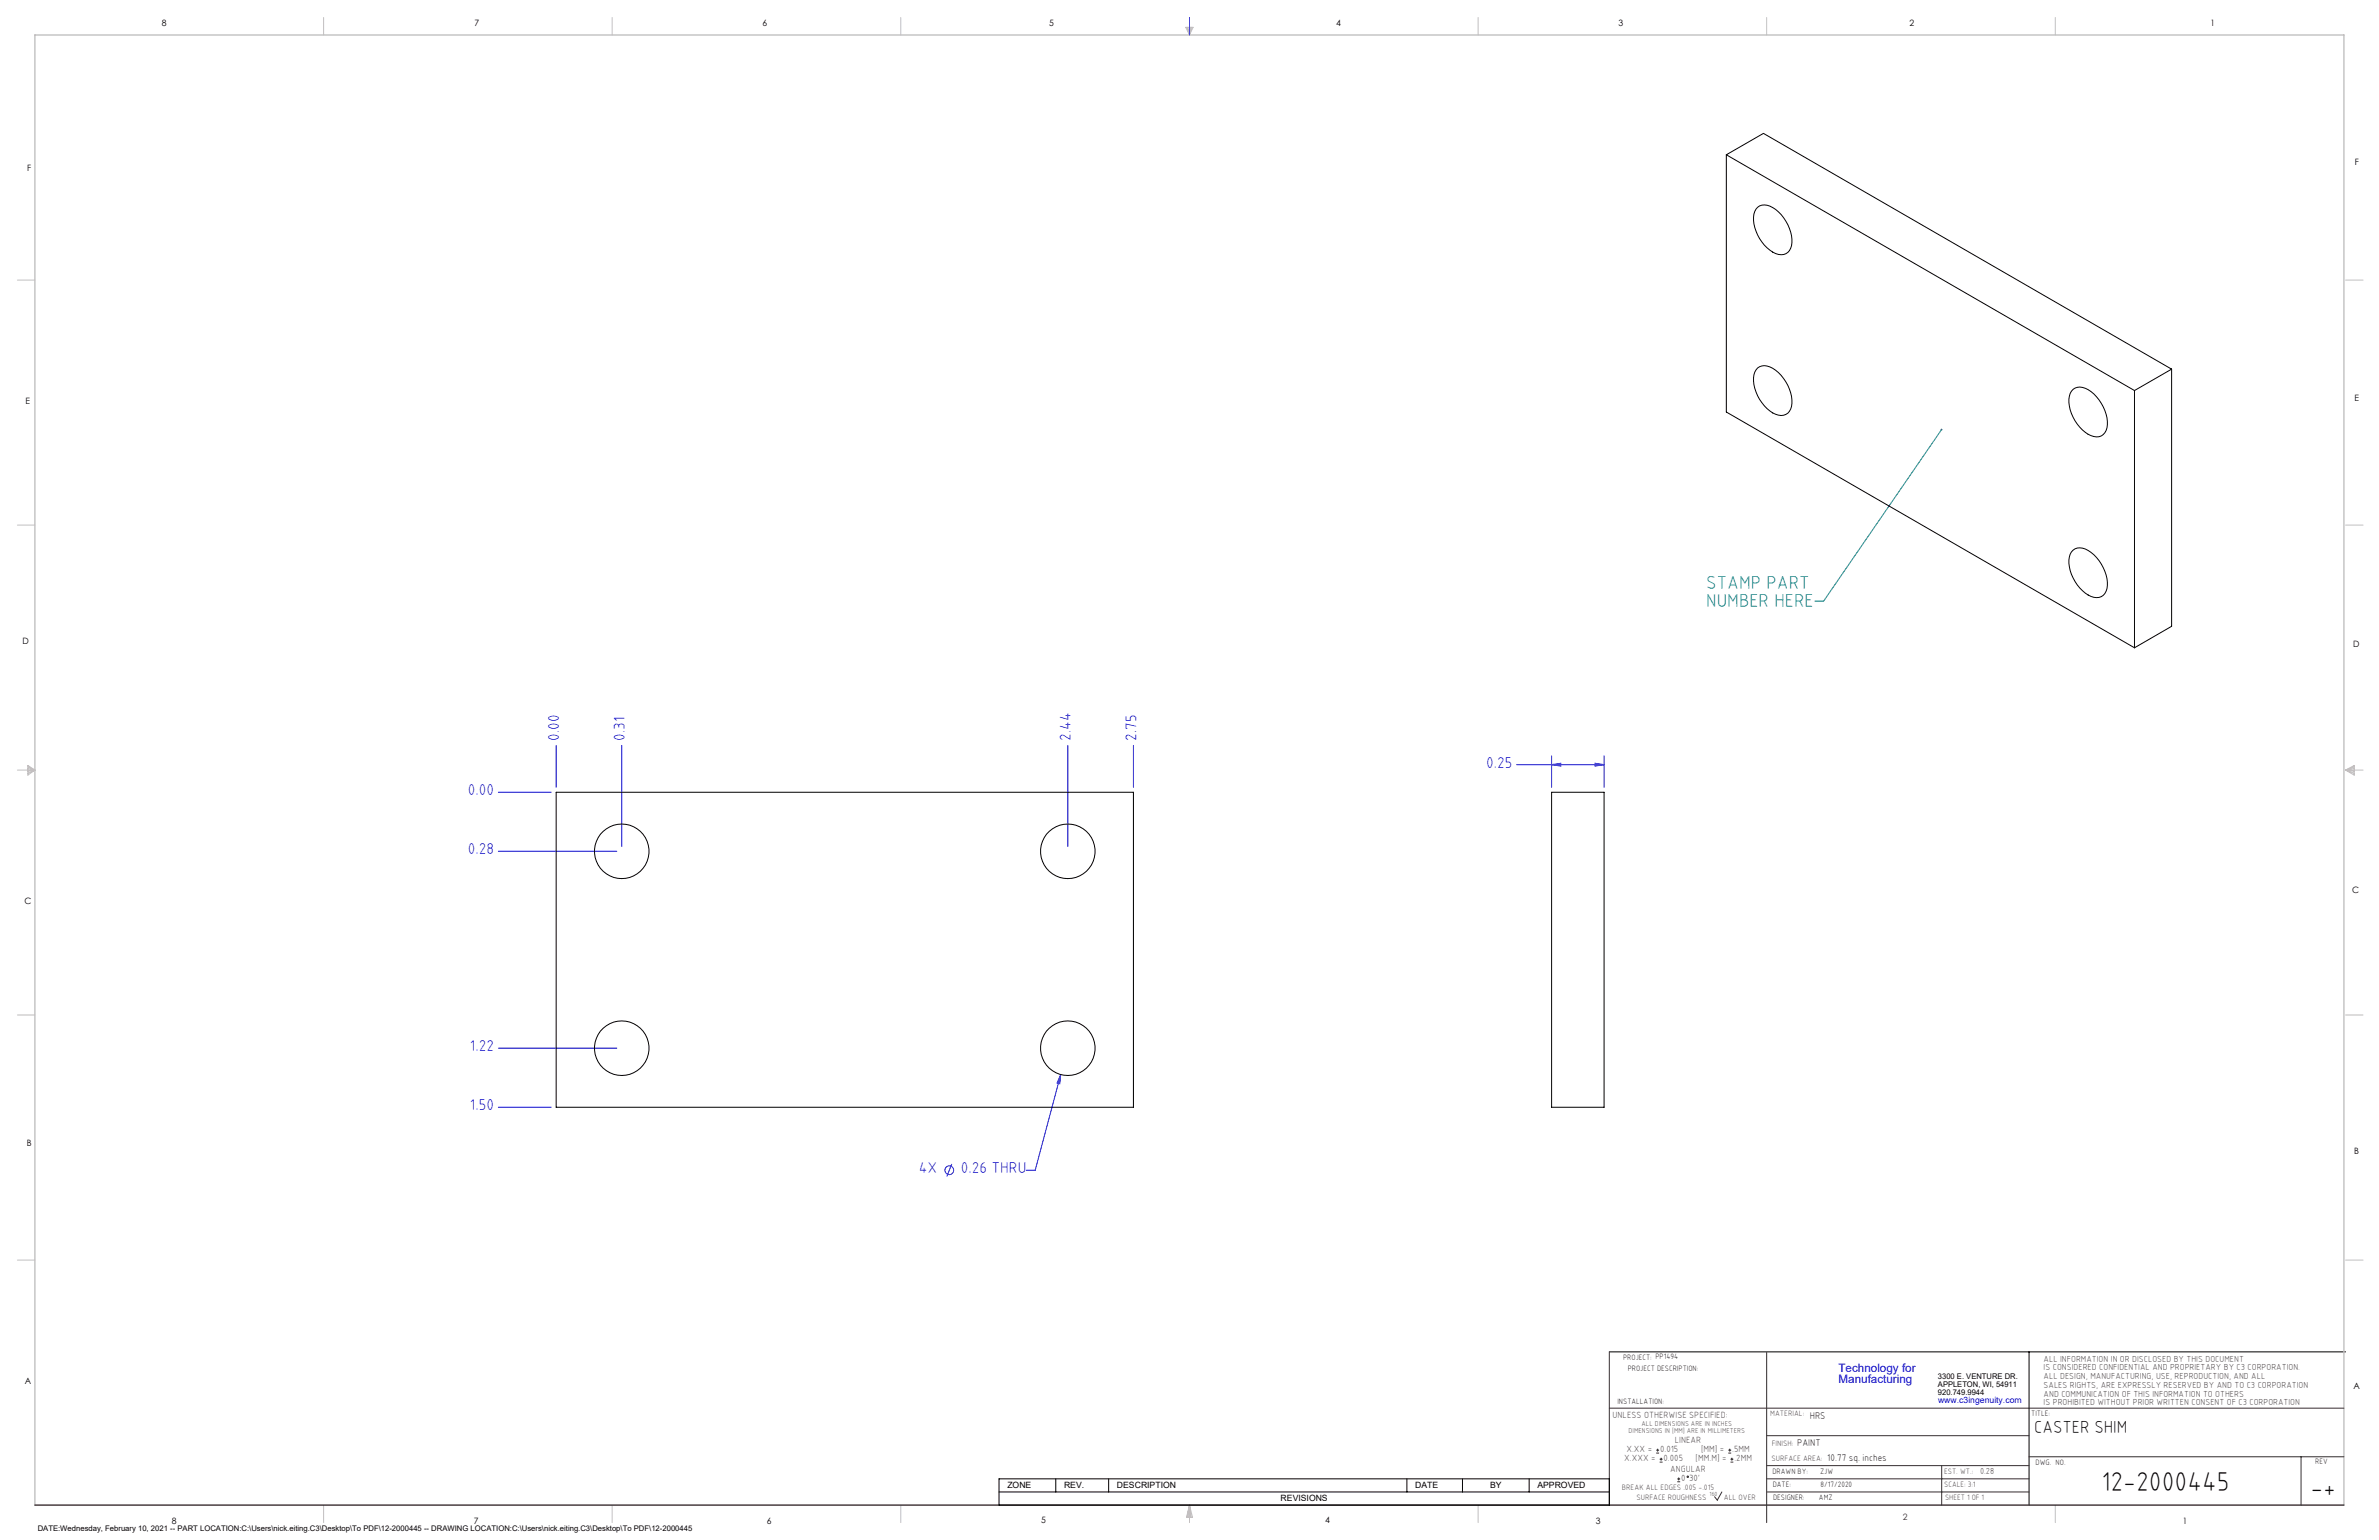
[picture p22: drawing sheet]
<svg xmlns="http://www.w3.org/2000/svg" width="864mm" height="559mm" viewBox="0 0 864 559" stroke-linecap="round" stroke-linejoin="round" font-family="sans-serif">
<defs><g id="words">
<g font-size="9.9">
<text x="762.8" y="541.1">12-2000445</text>
<text x="838.7" y="543.2">-+</text>
</g>
<g font-size="6.8" fill="#008080">
<text x="619.4" y="213.6">STAMP PART</text>
<text x="619.4" y="220.4">NUMBER HERE</text>
</g>
<text font-size="6.3" x="738.4" y="519.9">CASTER SHIM</text>
<g font-size="5.7" fill="#00f">
<text x="203" y="268.9" transform="rotate(-90 203 268.9)">0.00</text>
<text x="226.9" y="268.9" transform="rotate(-90 226.9 268.9)">0.31</text>
<text x="388.8" y="268.9" transform="rotate(-90 388.8 268.9)">2.44</text>
<text x="412.6" y="268.9" transform="rotate(-90 412.6 268.9)">2.75</text>
<text x="539.5" y="278.6">0.25</text>
<text x="169.8" y="288.6">0.00</text>
<text x="169.8" y="310">0.28</text>
<text x="170.6" y="381.5">1.22</text>
<text x="170.6" y="402.9">1.50</text>
<text x="333.5" y="425.7">4X</text>
<text x="348.8" y="425.7">0.26 THRU</text>
</g>
<g font-size="4.2" fill="#00f">
<text x="667.4" y="497.7">Technology for</text>
<text x="667.4" y="502">Manufacturing</text>
</g>
<g font-size="3.5">
<text x="657" y="514.9">HRS</text>
<text x="652.4" y="524.7">PAINT</text>
<text x="663.3" y="530.1">10.77 sq. inches</text>
</g>
<g font-size="3.3" fill="#382c30">
<text x="585.4" y="514.4">UNLESS OTHERWISE SPECIFIED:</text>
<text x="590.4" y="526.8">X.XX =</text>
<text x="602.6" y="526.8">0.015</text>
<text x="608" y="523.6">LINEAR</text>
<text x="617.5" y="526.8">[MM] =</text>
<text x="628.8" y="526.8">.5MM</text>
<text x="589.6" y="530.1">X.XXX =</text>
<text x="603.9" y="530.1">0.005</text>
<text x="606.3" y="534">ANGULAR</text>
<text x="615.5" y="530.1">[MM.M] =</text>
<text x="629.6" y="530.1">.2MM</text>
<text x="610.3" y="537.3">0</text>
<text x="613.2" y="537.3">30'</text>
</g>
<g font-size="3.2">
<text x="58.8" y="9.6">8</text>
<text x="172.3" y="9.5">7</text>
<text x="276.8" y="9.5">6</text>
<text x="380.9" y="9.6">5</text>
<text x="485" y="9.5">4</text>
<text x="587.5" y="9.5">3</text>
<text x="693.1" y="9.5">2</text>
<text x="802.4" y="9.5">1</text>
<text x="854.9" y="59.8">F</text>
<text x="9.9" y="62">F</text>
<text x="9.3" y="146.5">E</text>
<text x="854.7" y="145.5">E</text>
<text x="8.2" y="233.6">D</text>
<text x="854.3" y="234.9">D</text>
<text x="8.9" y="328.1">C</text>
<text x="853.9" y="324.1">C</text>
<text x="9.7" y="415.8">B</text>
<text x="854.6" y="418.6">B</text>
<text x="9" y="502">A</text>
<text x="854.3" y="503.9">A</text>
<text x="62.3" y="552.9">8</text>
<text x="172" y="552.9">7</text>
<text x="278.3" y="552.9">6</text>
<text x="377.9" y="552.8">5</text>
<text x="481" y="552.8">4</text>
<text x="579.3" y="552.8">3</text>
<text x="792.4" y="552.8">1</text>
</g>
<g font-size="3.2" fill="#382c30">
<text x="741.9" y="494.1">ALL INFORMATION IN OR DISCLOSED BY THIS DOCUMENT</text>
<text x="741.9" y="497.3">IS CONSIDERED CONFIDENTIAL AND PROPRIETARY BY C3 CORPORATION.</text>
<text x="741.9" y="500.4">ALL DESIGN, MANUFACTURING, USE, REPRODUCTION, AND ALL</text>
<text x="741.9" y="503.6">SALES RIGHTS, ARE EXPRESSLY RESERVED BY AND TO C3 CORPORATION</text>
<text x="741.9" y="506.8">AND COMMUNICATION OF THIS INFORMATION TO OTHERS</text>
<text x="741.9" y="510">IS PROHIBITED WITHOUT PRIOR WRITTEN CONSENT OF C3 CORPORATION</text>
<text x="718.8" y="534.7">0.28</text>
<text x="690.7" y="551.6">2</text>
</g>
<text font-size="3.1" fill="#00f" x="703.5" y="509.2">www.c3ingenuity.com</text>
<g font-size="3.1">
<text x="365.7" y="540">ZONE</text>
<text x="386.3" y="540">REV.</text>
<text x="405.5" y="540">DESCRIPTION</text>
<text x="464.9" y="544.8">REVISIONS</text>
<text x="513.7" y="540">DATE</text>
<text x="540.9" y="540">BY</text>
<text x="558.1" y="540">APPROVED</text>
</g>
<g font-size="2.8">
<text x="589.2" y="493.3">PROJECT: PP1494</text>
<text x="590.9" y="497.3">PROJECT DESCRIPTION:</text>
<text x="703.5" y="500.5">3300 E. VENTURE DR.</text>
<text x="703.5" y="503.3">APPLETON, WI, 54911</text>
<text x="587.1" y="509.6">INSTALLATION:</text>
<text x="703.5" y="506.2">920.749.9944</text>
<text x="737.3" y="513.8">TITLE:</text>
<text x="738.9" y="531.5">DWG. NO.</text>
<text x="840.5" y="531.3">REV</text>
<text x="643.4" y="534.9">DRAWN BY:</text>
<text x="643.5" y="539.7">DATE:</text>
<text x="660.7" y="534.7">ZJW</text>
<text x="660.9" y="539.6">8/17/2020</text>
<text x="643.6" y="544.4">DESIGNER:</text>
<text x="660.3" y="544.3">AMZ</text>
<text x="13.7" y="555.5">DATE:Wednesday, February 10, 2021 -- PART LOCATION:C:\Users\nick.eiting.C3\Desktop\To PDF\12-2000445 -- DRAWING LOCATION:C:\Users\nick.eiting.C3\Desktop\To PDF\12-2000445</text>
</g>
<g font-size="2.8" fill="#382c30">
<text x="642.6" y="513.8">MATERIAL:</text>
<text x="643.2" y="524.8">FINISH:</text>
<text x="643.1" y="530.1">SURFACE AREA:</text>
<text x="705.7" y="534.7">EST. WT.:</text>
<text x="705.7" y="539.7">SCALE: 3:1</text>
<text x="588.8" y="540.5">BREAK ALL EDGES .005 -.015</text>
<text x="594" y="544.2">SURFACE ROUGHNESS</text>
<text x="625.8" y="544.2">ALL OVER</text>
<text x="706.1" y="544.4">SHEET 1 OF 1</text>
</g>
<g font-size="2.5" fill="#382c30">
<text x="591.2" y="520.1">DIMENSIONS IN [MM] ARE IN MILLIMETERS</text>
<text x="595.9" y="517.3">ALL DIMENSIONS ARE IN INCHES</text>
</g>
<text font-size="2.2" fill="#382c30" x="620.6" y="542.9">160</text>
</g></defs>
<path d="M584.2 490.5h267.3M736.6 490.5v55.6M362.7 536.6h221.5v9.5h-221.5zM383.3 536.6v4.8M402.4 536.6v4.8M510.7 536.6v4.8M530.9 536.6v4.8M555.1 536.6v4.8M362.7 541.4h221.5" fill="none" stroke="#000" stroke-width=".36"/>
<g fill="none" stroke="#c0c0c0" stroke-width=".36">
<path d="M117.5 6.4v6.3M222.2 6.4v6.3M327 6.4v6.3M430.4 9.9h2.7l-1.3 2.8zM430.9 9.9l.9 2.8M431.2 9.9l.6 2.8M432.1 9.9l-.3 2.8M432.6 9.9l-.8 2.8M536.6 6.4v6.3M641.3 6.4v6.3M746.1 6.4v6.3M6.3 101.6h6.4"/>
<path d="M851.5 101.6h6.3M6.3 190.5h6.4M851.5 190.5h6.3M6.3 279.4h6.4M10.1 277.7l2.6 1.7-2.6 1.9zM10.1 278.2l2.6 1.2M10.1 278.8l2.6 .6M12.7 279.4l-2.6 1.2M12.7 279.4l-2.6 .5M851.5 279.4h6.3M851.5 279.4l3.1 .5M851.5 279.4l3.1 1.2"/>
<path d="M851.5 279.4l3.1-1.7v3.6zM854.6 278.8l-3.1 .6M854.6 278.2l-3.1 1.2M6.3 368.3h6.4M851.5 368.3h6.3M6.3 457.2h6.4M851.5 457.2h6.3M117.5 546.1v6.4M222.2 546.1v6.4M327 546.1v6.4M431.8 546.1v6.4M431.8 546.1l1.1 4.5h-2.2z"/>
<path d="M431.8 546.1l.6 4.5M431.8 546.1l-.9 4.5M431.8 546.1l-.4 4.5M431.8 546.1l.3 4.5M536.6 546.1v6.4M746.1 546.1v6.4"/>
</g>
<path d="M12.7 546.1v-533.4h838.2v533.4" fill="none" stroke="#c0c0c0" stroke-width=".5"/>
<g fill="none" stroke="#00f" stroke-width=".36">
<path d="M431.8 6.4v6.3M201.9 270.5v15.2M225.7 270.5v36.6M387.6 270.5v36.6M411.4 270.5v15.2M550.5 277.5h31.8M563.2 277.5l3.4-.5v1zM563.2 274.3v11.4M579 277l3.3 .5-3.3 .5zM582.3 274.3v11.4M180.9 287.5h19.2M180.9 308.9h43"/>
<path d="M180.9 380.3h43M385.1 389.9l-.4 3.3-1-.2zM385.1 389.9l-9.3 34.7h-3.2M180.9 401.8h19.2M345.5 422.3l-1.8 4.6"/>
<circle cx="344.6" cy="424.6" r="1.59"/>
</g>
<path d="M584.2 490.5v55.6M641.3 490.7v61.8M584.2 511h266.7M641.3 520.9h95.3M641.3 531.8h95.3M641.3 536.6h95.3M704.8 531.8v14.3M736.6 528.6h114.3M835.3 528.6v17.5M625.1 541.4l-1.7 2.9-1-1.2M641.3 541.4h95.3" fill="none" stroke="#382c30" stroke-width=".36"/>
<path d="M12.7 546.1h838.2" fill="none" stroke="#382c30" stroke-width=".5"/>
<path d="M704.8 155.9l-42.8 62.2h-3.2" fill="none" stroke="#008080" stroke-width=".36"/>
<path d="M704.6 155.6h.4l-.2 .3 .2-.3a.33 .33 0 0 1 0 .5 .33 .33 0 0 1-.5 0 .33 .33 0 0 1 .1-.5z" fill="#008080"/>
<g fill="#00f">
<path d="M385.1 389.9l-.4 3.3-1-.2z"/>
<path d="M579 277l3.3 .5-3.3 .5zM563.2 277.5l3.4-.5v1z"/>
</g>
<g fill="none" stroke="#000" stroke-width=".36">
<path d="M626.7 56.2v93.3l148.1 85.6M626.7 56.2l148.1 85.5M626.7 56.2l13.5-7.8 148.1 85.5M638 75.2a5 5 0 0 1 6.6 .8 14.9 14.9 0 0 1 5.7 13.1 3.9 3.9 0 0 1-5.7 2.9 14.6 14.6 0 0 1-7.9-14.4l.8-1.8zM638 133.5a4.6 4.6 0 0 1 5.5 .1 14.7 14.7 0 0 1 6.8 13.9 3.9 3.9 0 0 1-5.7 2.8 14.5 14.5 0 0 1-7.9-14.3l.3-1zM788.3 133.9v93.4l-13.5 7.8M788.3 133.9l-13.5 7.8M752.5 141.3a4.6 4.6 0 0 1 5.5 .1 14.9 14.9 0 0 1 6.9 13.8 3.9 3.9 0 0 1-5.8 2.9 14.5 14.5 0 0 1-7.9-14.3l.3-1zM774.8 141.7v93.4M752.5 199.6a5 5 0 0 1 6.6 .8 15 15 0 0 1 5.8 13.2 3.9 3.9 0 0 1-5.8 2.8 14.6 14.6 0 0 1-7.9-14.3l.7-1.8zM201.9 287.5h209.5v114.3h-209.5zM563.2 287.5h19.1v114.3h-19.1z"/>
<circle cx="225.7" cy="308.9" r="9.9"/>
<circle cx="387.6" cy="308.9" r="9.9"/>
<circle cx="225.7" cy="380.3" r="9.9"/>
<circle cx="387.6" cy="380.3" r="9.9"/>
</g>
<g fill="none" stroke="#382c30" stroke-width=".36">
<path d="M601.2 527.3h1.1M601.2 526.2h1.1M601.7 525.7v1M602.5 530.5h1M602.5 529.5h1M603 529v1M608.9 537.7h1M608.9 536.6h1M609.4 536.1v1.1M627.4 527.3h1M627.4 526.2h1M627.9 525.7v1"/>
<path d="M628.2 530.5h1M628.2 529.5h1M628.7 529v1"/>
<circle cx="612.7" cy="535.9" r=".27"/>
</g>
<use href="#words"/>
</svg>
